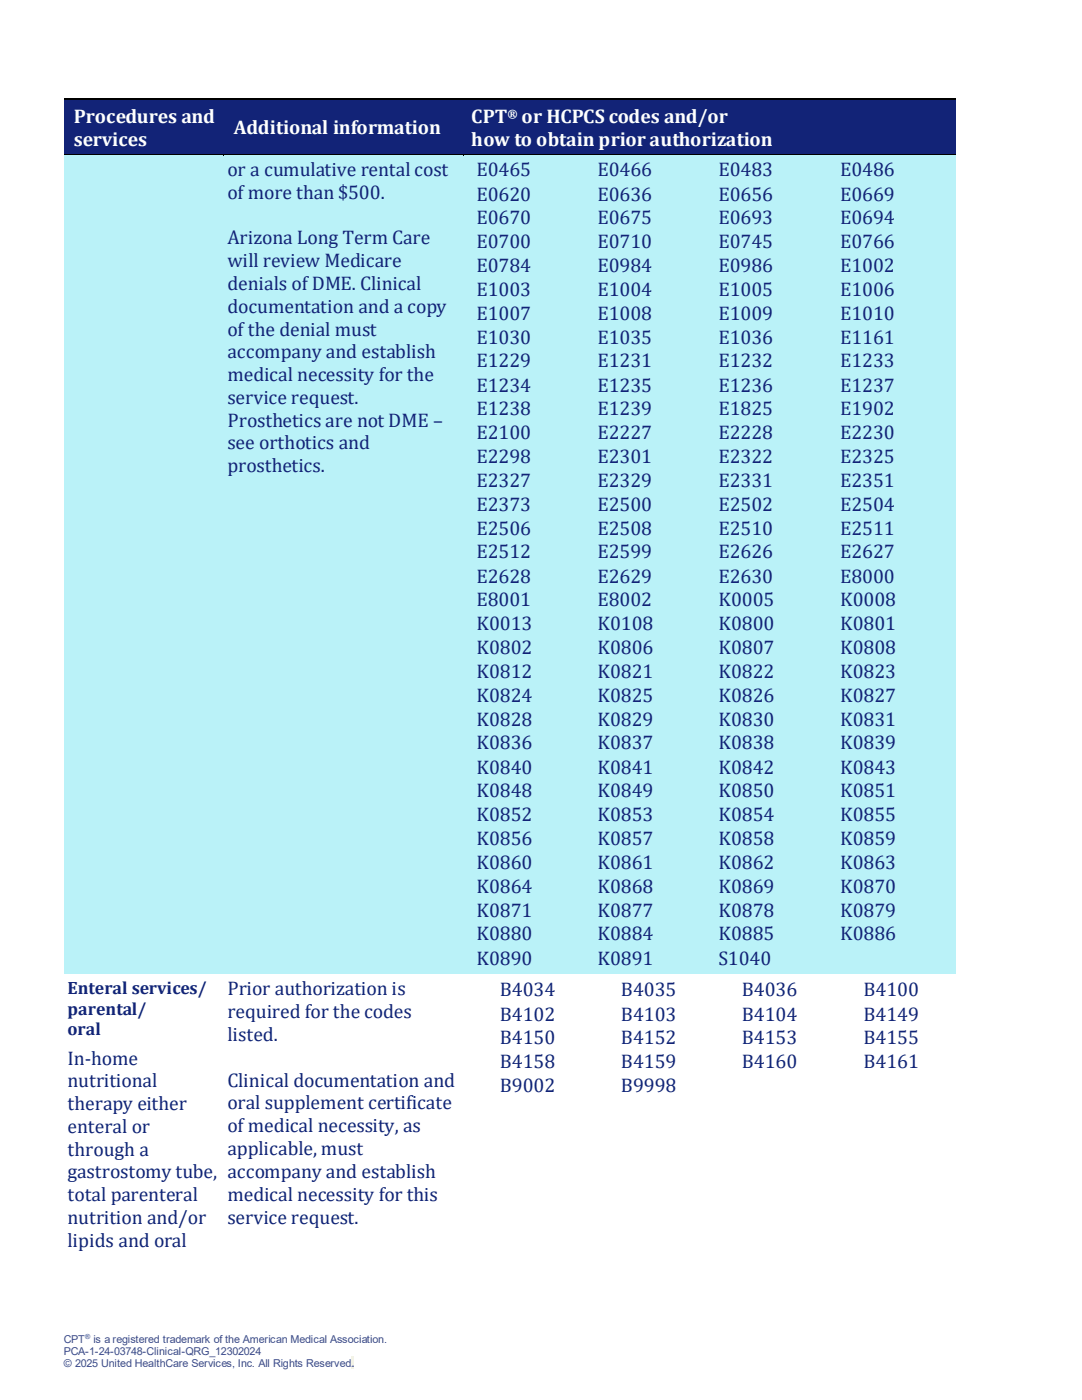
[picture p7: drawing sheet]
<svg xmlns="http://www.w3.org/2000/svg" width="216mm" height="279mm" viewBox="0 0 216 279" stroke-linecap="round" stroke-linejoin="round" font-family="sans-serif">
<defs><g id="words">
<g font-size="3.9" fill="#fff">
<text x="14.7" y="24.5">Procedures and</text>
<text x="14.7" y="29.1">services</text>
<text x="46.6" y="26.8">Additional information</text>
<text x="94" y="24.5">CPT</text>
<text x="94" y="29.1">how to obtain prior authorization</text>
<text x="104.1" y="24.5">or HCPCS codes and/or</text>
</g>
<g font-size="3.9" fill="#122377">
<text x="45.4" y="35.1">or a cumulative rental cost</text>
<text x="95.1" y="35.2">E0465</text>
<text x="119.2" y="35.2">E0466</text>
<text x="143.3" y="35.2">E0483</text>
<text x="167.6" y="35.2">E0486</text>
<text x="45.4" y="39.6">of more than $500.</text>
<text x="95.1" y="40">E0620</text>
<text x="119.2" y="40">E0636</text>
<text x="143.3" y="40">E0656</text>
<text x="167.6" y="40">E0669</text>
<text x="95.1" y="44.7">E0670</text>
<text x="119.2" y="44.7">E0675</text>
<text x="143.3" y="44.7">E0693</text>
<text x="167.6" y="44.7">E0694</text>
<text x="45.4" y="48.8">Arizona Long Term Care</text>
<text x="45.4" y="53.4">will review Medicare</text>
<text x="95.1" y="49.6">E0700</text>
<text x="119.2" y="49.6">E0710</text>
<text x="143.3" y="49.6">E0745</text>
<text x="167.6" y="49.6">E0766</text>
<text x="45.4" y="57.9">denials of DME. Clinical</text>
<text x="95.1" y="54.3">E0784</text>
<text x="95.1" y="59.1">E1003</text>
<text x="119.2" y="54.3">E0984</text>
<text x="119.2" y="59.1">E1004</text>
<text x="143.3" y="54.3">E0986</text>
<text x="143.3" y="59.1">E1005</text>
<text x="167.6" y="54.3">E1002</text>
<text x="167.6" y="59.1">E1006</text>
<text x="45.4" y="62.4">documentation and a copy</text>
<text x="95.1" y="63.8">E1007</text>
<text x="119.2" y="63.8">E1008</text>
<text x="143.3" y="63.8">E1009</text>
<text x="167.6" y="63.8">E1010</text>
<text x="45.4" y="67">of the denial must</text>
<text x="45.4" y="71.5">accompany and establish</text>
<text x="95.1" y="68.6">E1030</text>
<text x="119.2" y="68.6">E1035</text>
<text x="143.3" y="68.6">E1036</text>
<text x="167.6" y="68.6">E1161</text>
<text x="45.4" y="76.1">medical necessity for the</text>
<text x="95.1" y="73.3">E1229</text>
<text x="119.2" y="73.3">E1231</text>
<text x="143.3" y="73.3">E1232</text>
<text x="167.6" y="73.3">E1233</text>
<text x="45.4" y="80.7">service request.</text>
<text x="95.1" y="78.1">E1234</text>
<text x="95.1" y="82.8">E1238</text>
<text x="119.2" y="78.1">E1235</text>
<text x="119.2" y="82.8">E1239</text>
<text x="143.3" y="78.1">E1236</text>
<text x="143.3" y="82.8">E1825</text>
<text x="167.6" y="78.1">E1237</text>
<text x="167.6" y="82.8">E1902</text>
<text x="45.4" y="85.1">Prosthetics are not DME –</text>
<text x="45.4" y="89.7">see orthotics and</text>
<text x="95.1" y="87.7">E2100</text>
<text x="119.2" y="87.7">E2227</text>
<text x="143.3" y="87.7">E2228</text>
<text x="167.6" y="87.7">E2230</text>
<text x="45.4" y="94.3">prosthetics.</text>
<text x="95.1" y="92.5">E2298</text>
<text x="119.2" y="92.4">E2301</text>
<text x="143.3" y="92.4">E2322</text>
<text x="167.6" y="92.4">E2325</text>
<text x="95.1" y="97.2">E2327</text>
<text x="95.1" y="101.9">E2373</text>
<text x="119.2" y="97.2">E2329</text>
<text x="119.2" y="101.9">E2500</text>
<text x="143.3" y="97.2">E2331</text>
<text x="143.3" y="101.9">E2502</text>
<text x="167.6" y="97.2">E2351</text>
<text x="167.6" y="101.9">E2504</text>
<text x="95.1" y="106.7">E2506</text>
<text x="119.2" y="106.7">E2508</text>
<text x="143.3" y="106.7">E2510</text>
<text x="167.6" y="106.7">E2511</text>
<text x="95.1" y="111.4">E2512</text>
<text x="119.2" y="111.4">E2599</text>
<text x="143.3" y="111.4">E2626</text>
<text x="167.6" y="111.4">E2627</text>
<text x="95.1" y="116.3">E2628</text>
<text x="119.2" y="116.3">E2629</text>
<text x="143.3" y="116.3">E2630</text>
<text x="167.6" y="116.3">E8000</text>
<text x="95.1" y="121">E8001</text>
<text x="95.1" y="125.8">K0013</text>
<text x="119.2" y="121">E8002</text>
<text x="119.2" y="125.8">K0108</text>
<text x="143.3" y="121">K0005</text>
<text x="143.3" y="125.8">K0800</text>
<text x="167.6" y="121">K0008</text>
<text x="167.6" y="125.8">K0801</text>
<text x="95.1" y="130.5">K0802</text>
<text x="119.2" y="130.5">K0806</text>
<text x="143.3" y="130.5">K0807</text>
<text x="167.6" y="130.5">K0808</text>
<text x="95.1" y="135.3">K0812</text>
<text x="119.2" y="135.3">K0821</text>
<text x="143.3" y="135.3">K0822</text>
<text x="167.6" y="135.3">K0823</text>
<text x="95.1" y="140">K0824</text>
<text x="119.2" y="140">K0825</text>
<text x="143.3" y="140">K0826</text>
<text x="167.6" y="140">K0827</text>
<text x="95.1" y="144.8">K0828</text>
<text x="95.1" y="149.5">K0836</text>
<text x="119.2" y="144.8">K0829</text>
<text x="119.2" y="149.5">K0837</text>
<text x="143.3" y="144.8">K0830</text>
<text x="143.3" y="149.5">K0838</text>
<text x="167.6" y="144.8">K0831</text>
<text x="167.6" y="149.5">K0839</text>
<text x="95.1" y="154.4">K0840</text>
<text x="119.2" y="154.4">K0841</text>
<text x="143.3" y="154.4">K0842</text>
<text x="167.6" y="154.4">K0843</text>
<text x="95.1" y="159.1">K0848</text>
<text x="119.2" y="159.1">K0849</text>
<text x="143.3" y="159.1">K0850</text>
<text x="167.6" y="159.1">K0851</text>
<text x="95.1" y="163.9">K0852</text>
<text x="119.2" y="163.9">K0853</text>
<text x="143.3" y="163.9">K0854</text>
<text x="167.6" y="163.9">K0855</text>
<text x="95.1" y="168.6">K0856</text>
<text x="95.1" y="173.4">K0860</text>
<text x="119.2" y="168.6">K0857</text>
<text x="119.2" y="173.4">K0861</text>
<text x="143.3" y="168.6">K0858</text>
<text x="143.3" y="173.4">K0862</text>
<text x="167.6" y="168.6">K0859</text>
<text x="167.6" y="173.4">K0863</text>
<text x="95.1" y="178.1">K0864</text>
<text x="119.2" y="178.1">K0868</text>
<text x="143.3" y="178.1">K0869</text>
<text x="167.6" y="178.1">K0870</text>
<text x="95.1" y="183">K0871</text>
<text x="119.2" y="183">K0877</text>
<text x="143.3" y="183">K0878</text>
<text x="167.6" y="183">K0879</text>
<text x="95.1" y="187.7">K0880</text>
<text x="119.2" y="187.7">K0884</text>
<text x="143.3" y="187.7">K0885</text>
<text x="167.6" y="187.7">K0886</text>
<text x="95.1" y="192.5">K0890</text>
<text x="119.2" y="192.5">K0891</text>
<text x="143.3" y="192.5">S1040</text>
<text x="45.4" y="198.6">Prior authorization is</text>
<text x="45.4" y="203.2">required for the codes</text>
<text x="99.8" y="198.8">B4034</text>
<text x="99.8" y="203.7">B4102</text>
<text x="123.9" y="198.8">B4035</text>
<text x="123.9" y="203.7">B4103</text>
<text x="148" y="198.8">B4036</text>
<text x="148" y="203.7">B4104</text>
<text x="172.3" y="198.8">B4100</text>
<text x="172.3" y="203.7">B4149</text>
<text x="45.4" y="207.7">listed.</text>
<text x="99.8" y="208.4">B4150</text>
<text x="123.9" y="208.4">B4152</text>
<text x="148" y="208.4">B4153</text>
<text x="172.3" y="208.4">B4155</text>
<text x="13.5" y="212.4">In-home</text>
<text x="99.8" y="213.2">B4158</text>
<text x="123.9" y="213.2">B4159</text>
<text x="148" y="213.2">B4160</text>
<text x="172.3" y="213.2">B4161</text>
<text x="13.5" y="217">nutritional</text>
<text x="13.5" y="221.6">therapy either</text>
<text x="45.4" y="216.9">Clinical documentation and</text>
<text x="45.4" y="221.3">oral supplement certificate</text>
<text x="99.8" y="217.9">B9002</text>
<text x="123.9" y="217.9">B9998</text>
<text x="13.5" y="226.2">enteral or</text>
<text x="45.4" y="225.9">ofmedical necessity, as</text>
<text x="13.5" y="230.6">through a</text>
<text x="45.4" y="230.5">applicable, must</text>
<text x="13.5" y="235.2">gastrostomy tube, accompany and establish</text>
<text x="13.5" y="239.8">total parenteral</text>
<text x="45.4" y="239.6">medical necessity for this</text>
<text x="13.5" y="244.3">nutrition and/or</text>
<text x="45.4" y="244.2">service request.</text>
<text x="13.5" y="248.9">lipids and oral</text>
</g>
<g font-size="3.6" fill="#122377">
<text x="13.5" y="198.3">Enteral services/</text>
<text x="13.5" y="202.5">parental/</text>
<text x="13.5" y="206.6">oral</text>
</g>
<text font-size="2.4" fill="#fff" x="101.3" y="23.6">®</text>
<g font-size="2.2" fill="#44546a">
<text x="12.7" y="268">CPT</text>
<text x="18.7" y="268">is a registered trademark of the American Medical Association.</text>
<text x="12.7" y="270.4">PCA-1-24-03748-Clinical-QRG_12302024</text>
<text x="12.7" y="272.8">© 2025 United HealthCare Services, Inc. All Rights Reserved</text>
<text x="70.1" y="272.8">.</text>
</g>
<text font-size="1.4" fill="#44546a" x="17" y="267.2">®</text>
</g></defs>
<path d="M70.1 270.8h.6v2.4h-.6z" fill-rule="evenodd" fill="#ff0"/>
<g fill="#122377">
<path d="M12.7 20.1h31.9v10.7h-31.9z" fill-rule="evenodd"/>
<path d="M13.5 20.8h30.3v4.6h-30.3z" fill-rule="evenodd"/>
<path d="M13.5 25.4h30.3v4.6h-30.3z" fill-rule="evenodd"/>
<path d="M44.6 20.1h47.8v10.7h-47.8z" fill-rule="evenodd"/>
<path d="M45.4 23.1h46.2v4.6h-46.2z" fill-rule="evenodd"/>
<path d="M92.4 20.1h98.2v10.7h-98.2z" fill-rule="evenodd"/>
<path d="M93.2 20.8h96.6v4.6h-96.6z" fill-rule="evenodd"/>
<path d="M93.2 25.4h96.6v4.6h-96.6z" fill-rule="evenodd"/>
</g>
<path d="M12.7 19.8h31.9" fill="none" stroke="#000" stroke-width=".25"/>
<g fill="#122377">
<path d="M12.7 19.9h31.9v.9h-31.9z" fill-rule="evenodd"/>
<path d="M44.6 19.9h.3v.9h-.3z" fill-rule="evenodd"/>
</g>
<path d="M44.6 19.7h.3v.2h-.3z" fill-rule="evenodd" fill="#000"/>
<path d="M44.9 19.8h47.5" fill="none" stroke="#000" stroke-width=".25"/>
<g fill="#122377">
<path d="M44.9 19.9h47.5v.9h-47.5z" fill-rule="evenodd"/>
<path d="M92.4 19.9h.2v.9h-.2z" fill-rule="evenodd"/>
</g>
<path d="M92.4 19.7h.2v.2h-.2z" fill-rule="evenodd" fill="#000"/>
<path d="M92.6 19.8h98" fill="none" stroke="#000" stroke-width=".25"/>
<g fill="#122377">
<path d="M92.6 19.9h98v.9h-98z" fill-rule="evenodd"/>
<path d="M12.7 29.9h31.9v.7h-31.9z" fill-rule="evenodd"/>
<path d="M44.6 29.9h47.8v.7h-47.8z" fill-rule="evenodd"/>
<path d="M92.4 29.9h98.2v.7h-98.2z" fill-rule="evenodd"/>
</g>
<g fill="#baf2f8">
<path d="M12.7 30.7h31.9v163.6h-31.9z" fill-rule="evenodd"/>
<path d="M13.5 31.5h30.3v4.5h-30.3z" fill-rule="evenodd"/>
<path d="M13.5 36h30.3v4.5h-30.3z" fill-rule="evenodd"/>
<path d="M13.5 40.5h30.3v4.6h-30.3z" fill-rule="evenodd"/>
<path d="M13.5 45.1h30.3v4.6h-30.3z" fill-rule="evenodd"/>
<path d="M13.5 49.7h30.3v4.6h-30.3z" fill-rule="evenodd"/>
<path d="M13.5 54.3h30.3v4.5h-30.3z" fill-rule="evenodd"/>
<path d="M44.6 30.7h47.8v163.6h-47.8z" fill-rule="evenodd"/>
<path d="M45.4 31.5h46.2v4.5h-46.2z" fill-rule="evenodd"/>
<path d="M45.4 36h46.2v4.5h-46.2z" fill-rule="evenodd"/>
<path d="M45.4 40.5h46.2v4.6h-46.2z" fill-rule="evenodd"/>
<path d="M45.4 45.1h46.2v4.6h-46.2z" fill-rule="evenodd"/>
<path d="M45.4 49.7h46.2v4.6h-46.2z" fill-rule="evenodd"/>
<path d="M45.4 54.3h46.2v4.5h-46.2z" fill-rule="evenodd"/>
<path d="M45.4 58.8h46.2v4.5h-46.2z" fill-rule="evenodd"/>
<path d="M45.4 63.3h46.2v4.6h-46.2z" fill-rule="evenodd"/>
<path d="M45.4 67.9h46.2v4.5h-46.2z" fill-rule="evenodd"/>
<path d="M45.4 72.4h46.2v4.6h-46.2z" fill-rule="evenodd"/>
<path d="M45.4 77h46.2v4.6h-46.2z" fill-rule="evenodd"/>
<path d="M45.4 81.6h46.2v4.4h-46.2z" fill-rule="evenodd"/>
<path d="M45.4 86h46.2v4.6h-46.2z" fill-rule="evenodd"/>
<path d="M45.4 90.6h46.2v4.6h-46.2z" fill-rule="evenodd"/>
<path d="M92.4 30.7h98.2v163.6h-98.2z" fill-rule="evenodd"/>
<path d="M93.2 31.5h24.1v4.7h-24.1z" fill-rule="evenodd"/>
<path d="M95.1 31.5h20.3v4.6h-20.3z" fill-rule="evenodd"/>
<path d="M117.3 31.5h24.1v4.7h-24.1z" fill-rule="evenodd"/>
<path d="M119.2 31.5h20.3v4.6h-20.3z" fill-rule="evenodd"/>
<path d="M141.4 31.5h24.3v4.7h-24.3z" fill-rule="evenodd"/>
<path d="M143.3 31.5h20.5v4.6h-20.5z" fill-rule="evenodd"/>
<path d="M165.7 31.5h24.1v4.7h-24.1z" fill-rule="evenodd"/>
<path d="M167.6 31.5h20.3v4.6h-20.3z" fill-rule="evenodd"/>
<path d="M93.2 36.2h24.1v4.8h-24.1z" fill-rule="evenodd"/>
<path d="M95.1 36.3h20.3v4.6h-20.3z" fill-rule="evenodd"/>
<path d="M117.3 36.2h24.1v4.8h-24.1z" fill-rule="evenodd"/>
<path d="M119.2 36.3h20.3v4.6h-20.3z" fill-rule="evenodd"/>
<path d="M141.4 36.2h24.3v4.8h-24.3z" fill-rule="evenodd"/>
<path d="M143.3 36.3h20.5v4.6h-20.5z" fill-rule="evenodd"/>
<path d="M165.7 36.2h24.1v4.8h-24.1z" fill-rule="evenodd"/>
<path d="M167.6 36.3h20.3v4.6h-20.3z" fill-rule="evenodd"/>
<path d="M93.2 41h24.1v4.7h-24.1z" fill-rule="evenodd"/>
<path d="M95.1 41h20.3v4.6h-20.3z" fill-rule="evenodd"/>
<path d="M117.3 41h24.1v4.7h-24.1z" fill-rule="evenodd"/>
<path d="M119.2 41h20.3v4.6h-20.3z" fill-rule="evenodd"/>
<path d="M141.4 41h24.3v4.7h-24.3z" fill-rule="evenodd"/>
<path d="M143.3 41h20.5v4.6h-20.5z" fill-rule="evenodd"/>
<path d="M165.7 41h24.1v4.7h-24.1z" fill-rule="evenodd"/>
<path d="M167.6 41h20.3v4.6h-20.3z" fill-rule="evenodd"/>
<path d="M93.2 45.7h24.1v4.9h-24.1z" fill-rule="evenodd"/>
<path d="M95.1 45.9h20.3v4.5h-20.3z" fill-rule="evenodd"/>
<path d="M117.3 45.7h24.1v4.9h-24.1z" fill-rule="evenodd"/>
<path d="M119.2 45.9h20.3v4.5h-20.3z" fill-rule="evenodd"/>
<path d="M141.4 45.7h24.3v4.9h-24.3z" fill-rule="evenodd"/>
<path d="M143.3 45.9h20.5v4.5h-20.5z" fill-rule="evenodd"/>
<path d="M165.7 45.7h24.1v4.9h-24.1z" fill-rule="evenodd"/>
<path d="M167.6 45.9h20.3v4.5h-20.3z" fill-rule="evenodd"/>
<path d="M93.2 50.6h24.1v4.7h-24.1z" fill-rule="evenodd"/>
<path d="M95.1 50.6h20.3v4.5h-20.3z" fill-rule="evenodd"/>
<path d="M117.3 50.6h24.1v4.7h-24.1z" fill-rule="evenodd"/>
<path d="M119.2 50.6h20.3v4.5h-20.3z" fill-rule="evenodd"/>
<path d="M141.4 50.6h24.3v4.7h-24.3z" fill-rule="evenodd"/>
<path d="M143.3 50.6h20.5v4.5h-20.5z" fill-rule="evenodd"/>
<path d="M165.7 50.6h24.1v4.7h-24.1z" fill-rule="evenodd"/>
<path d="M167.6 50.6h20.3v4.5h-20.3z" fill-rule="evenodd"/>
<path d="M93.2 55.3h24.1v4.8h-24.1z" fill-rule="evenodd"/>
<path d="M95.1 55.4h20.3v4.6h-20.3z" fill-rule="evenodd"/>
<path d="M117.3 55.3h24.1v4.8h-24.1z" fill-rule="evenodd"/>
<path d="M119.2 55.4h20.3v4.6h-20.3z" fill-rule="evenodd"/>
<path d="M141.4 55.3h24.3v4.8h-24.3z" fill-rule="evenodd"/>
<path d="M143.3 55.4h20.5v4.6h-20.5z" fill-rule="evenodd"/>
<path d="M165.7 55.3h24.1v4.8h-24.1z" fill-rule="evenodd"/>
<path d="M167.6 55.4h20.3v4.6h-20.3z" fill-rule="evenodd"/>
<path d="M93.2 60.1h24.1v4.7h-24.1z" fill-rule="evenodd"/>
<path d="M95.1 60.1h20.3v4.6h-20.3z" fill-rule="evenodd"/>
<path d="M117.3 60.1h24.1v4.7h-24.1z" fill-rule="evenodd"/>
<path d="M119.2 60.1h20.3v4.6h-20.3z" fill-rule="evenodd"/>
<path d="M141.4 60.1h24.3v4.7h-24.3z" fill-rule="evenodd"/>
<path d="M143.3 60.1h20.5v4.6h-20.5z" fill-rule="evenodd"/>
<path d="M165.7 60.1h24.1v4.7h-24.1z" fill-rule="evenodd"/>
<path d="M167.6 60.1h20.3v4.6h-20.3z" fill-rule="evenodd"/>
<path d="M93.2 64.8h24.1v4.8h-24.1z" fill-rule="evenodd"/>
<path d="M95.1 64.9h20.3v4.6h-20.3z" fill-rule="evenodd"/>
<path d="M117.3 64.8h24.1v4.8h-24.1z" fill-rule="evenodd"/>
<path d="M119.2 64.9h20.3v4.6h-20.3z" fill-rule="evenodd"/>
<path d="M141.4 64.8h24.3v4.8h-24.3z" fill-rule="evenodd"/>
<path d="M143.3 64.9h20.5v4.6h-20.5z" fill-rule="evenodd"/>
<path d="M165.7 64.8h24.1v4.8h-24.1z" fill-rule="evenodd"/>
<path d="M167.6 64.9h20.3v4.6h-20.3z" fill-rule="evenodd"/>
<path d="M93.2 69.6h24.1v4.7h-24.1z" fill-rule="evenodd"/>
<path d="M95.1 69.6h20.3v4.6h-20.3z" fill-rule="evenodd"/>
<path d="M117.3 69.6h24.1v4.7h-24.1z" fill-rule="evenodd"/>
<path d="M119.2 69.6h20.3v4.6h-20.3z" fill-rule="evenodd"/>
<path d="M141.4 69.6h24.3v4.7h-24.3z" fill-rule="evenodd"/>
<path d="M143.3 69.6h20.5v4.6h-20.5z" fill-rule="evenodd"/>
<path d="M165.7 69.6h24.1v4.7h-24.1z" fill-rule="evenodd"/>
<path d="M167.6 69.6h20.3v4.6h-20.3z" fill-rule="evenodd"/>
<path d="M93.2 74.3h24.1v4.9h-24.1z" fill-rule="evenodd"/>
<path d="M95.1 74.5h20.3v4.5h-20.3z" fill-rule="evenodd"/>
<path d="M117.3 74.3h24.1v4.9h-24.1z" fill-rule="evenodd"/>
<path d="M119.2 74.5h20.3v4.5h-20.3z" fill-rule="evenodd"/>
<path d="M141.4 74.3h24.3v4.9h-24.3z" fill-rule="evenodd"/>
<path d="M143.3 74.5h20.5v4.5h-20.5z" fill-rule="evenodd"/>
<path d="M165.7 74.3h24.1v4.9h-24.1z" fill-rule="evenodd"/>
<path d="M167.6 74.5h20.3v4.5h-20.3z" fill-rule="evenodd"/>
<path d="M93.2 79.2h24.1v4.7h-24.1z" fill-rule="evenodd"/>
<path d="M95.1 79.2h20.3v4.5h-20.3z" fill-rule="evenodd"/>
<path d="M117.3 79.2h24.1v4.7h-24.1z" fill-rule="evenodd"/>
<path d="M119.2 79.2h20.3v4.5h-20.3z" fill-rule="evenodd"/>
<path d="M141.4 79.2h24.3v4.7h-24.3z" fill-rule="evenodd"/>
<path d="M143.3 79.2h20.5v4.5h-20.5z" fill-rule="evenodd"/>
<path d="M165.7 79.2h24.1v4.7h-24.1z" fill-rule="evenodd"/>
<path d="M167.6 79.2h20.3v4.5h-20.3z" fill-rule="evenodd"/>
<path d="M93.2 83.9h24.1v4.8h-24.1z" fill-rule="evenodd"/>
<path d="M95.1 84h20.3v4.6h-20.3z" fill-rule="evenodd"/>
<path d="M117.3 83.9h24.1v4.8h-24.1z" fill-rule="evenodd"/>
<path d="M119.2 84h20.3v4.6h-20.3z" fill-rule="evenodd"/>
<path d="M141.4 83.9h24.3v4.8h-24.3z" fill-rule="evenodd"/>
<path d="M143.3 84h20.5v4.6h-20.5z" fill-rule="evenodd"/>
<path d="M165.7 83.9h24.1v4.8h-24.1z" fill-rule="evenodd"/>
<path d="M167.6 84h20.3v4.6h-20.3z" fill-rule="evenodd"/>
<path d="M93.2 88.7h24.1v4.7h-24.1z" fill-rule="evenodd"/>
<path d="M95.1 88.8h20.3v4.6h-20.3z" fill-rule="evenodd"/>
<path d="M117.3 88.7h24.1v4.7h-24.1z" fill-rule="evenodd"/>
<path d="M119.2 88.7h20.3v4.6h-20.3z" fill-rule="evenodd"/>
<path d="M141.4 88.7h24.3v4.7h-24.3z" fill-rule="evenodd"/>
<path d="M143.3 88.7h20.5v4.6h-20.5z" fill-rule="evenodd"/>
<path d="M165.7 88.7h24.1v4.7h-24.1z" fill-rule="evenodd"/>
<path d="M167.6 88.7h20.3v4.6h-20.3z" fill-rule="evenodd"/>
<path d="M93.2 93.4h24.1v4.8h-24.1z" fill-rule="evenodd"/>
<path d="M95.1 93.5h20.3v4.6h-20.3z" fill-rule="evenodd"/>
<path d="M117.3 93.4h24.1v4.8h-24.1z" fill-rule="evenodd"/>
<path d="M119.2 93.5h20.3v4.6h-20.3z" fill-rule="evenodd"/>
<path d="M141.4 93.4h24.3v4.8h-24.3z" fill-rule="evenodd"/>
<path d="M143.3 93.5h20.5v4.6h-20.5z" fill-rule="evenodd"/>
<path d="M165.7 93.4h24.1v4.8h-24.1z" fill-rule="evenodd"/>
<path d="M167.6 93.5h20.3v4.6h-20.3z" fill-rule="evenodd"/>
<path d="M93.2 98.2h24.1v4.7h-24.1z" fill-rule="evenodd"/>
<path d="M95.1 98.2h20.3v4.6h-20.3z" fill-rule="evenodd"/>
<path d="M117.3 98.2h24.1v4.7h-24.1z" fill-rule="evenodd"/>
<path d="M119.2 98.2h20.3v4.6h-20.3z" fill-rule="evenodd"/>
<path d="M141.4 98.2h24.3v4.7h-24.3z" fill-rule="evenodd"/>
<path d="M143.3 98.2h20.5v4.6h-20.5z" fill-rule="evenodd"/>
<path d="M165.7 98.2h24.1v4.7h-24.1z" fill-rule="evenodd"/>
<path d="M167.6 98.2h20.3v4.6h-20.3z" fill-rule="evenodd"/>
<path d="M93.2 102.9h24.1v4.8h-24.1z" fill-rule="evenodd"/>
<path d="M95.1 103h20.3v4.6h-20.3z" fill-rule="evenodd"/>
<path d="M117.3 102.9h24.1v4.8h-24.1z" fill-rule="evenodd"/>
<path d="M119.2 103h20.3v4.6h-20.3z" fill-rule="evenodd"/>
<path d="M141.4 102.9h24.3v4.8h-24.3z" fill-rule="evenodd"/>
<path d="M143.3 103h20.5v4.6h-20.5z" fill-rule="evenodd"/>
<path d="M165.7 102.9h24.1v4.8h-24.1z" fill-rule="evenodd"/>
<path d="M167.6 103h20.3v4.6h-20.3z" fill-rule="evenodd"/>
<path d="M93.2 107.7h24.1v4.7h-24.1z" fill-rule="evenodd"/>
<path d="M95.1 107.7h20.3v4.6h-20.3z" fill-rule="evenodd"/>
<path d="M117.3 107.7h24.1v4.7h-24.1z" fill-rule="evenodd"/>
<path d="M119.2 107.7h20.3v4.6h-20.3z" fill-rule="evenodd"/>
<path d="M141.4 107.7h24.3v4.7h-24.3z" fill-rule="evenodd"/>
<path d="M143.3 107.7h20.5v4.6h-20.5z" fill-rule="evenodd"/>
<path d="M165.7 107.7h24.1v4.7h-24.1z" fill-rule="evenodd"/>
<path d="M167.6 107.7h20.3v4.6h-20.3z" fill-rule="evenodd"/>
<path d="M93.2 112.4h24.1v4.9h-24.1z" fill-rule="evenodd"/>
<path d="M95.1 112.6h20.3v4.5h-20.3z" fill-rule="evenodd"/>
<path d="M117.3 112.4h24.1v4.9h-24.1z" fill-rule="evenodd"/>
<path d="M119.2 112.6h20.3v4.5h-20.3z" fill-rule="evenodd"/>
<path d="M141.4 112.4h24.3v4.9h-24.3z" fill-rule="evenodd"/>
<path d="M143.3 112.6h20.5v4.5h-20.5z" fill-rule="evenodd"/>
<path d="M165.7 112.4h24.1v4.9h-24.1z" fill-rule="evenodd"/>
<path d="M167.6 112.6h20.3v4.5h-20.3z" fill-rule="evenodd"/>
<path d="M93.2 117.3h24.1v4.7h-24.1z" fill-rule="evenodd"/>
<path d="M95.1 117.3h20.3v4.6h-20.3z" fill-rule="evenodd"/>
<path d="M117.3 117.3h24.1v4.7h-24.1z" fill-rule="evenodd"/>
<path d="M119.2 117.3h20.3v4.6h-20.3z" fill-rule="evenodd"/>
<path d="M141.4 117.3h24.3v4.7h-24.3z" fill-rule="evenodd"/>
<path d="M143.3 117.3h20.5v4.6h-20.5z" fill-rule="evenodd"/>
<path d="M165.7 117.3h24.1v4.7h-24.1z" fill-rule="evenodd"/>
<path d="M167.6 117.3h20.3v4.6h-20.3z" fill-rule="evenodd"/>
<path d="M93.2 122h24.1v4.8h-24.1z" fill-rule="evenodd"/>
<path d="M95.1 122.1h20.3v4.6h-20.3z" fill-rule="evenodd"/>
<path d="M117.3 122h24.1v4.8h-24.1z" fill-rule="evenodd"/>
<path d="M119.2 122.1h20.3v4.6h-20.3z" fill-rule="evenodd"/>
<path d="M141.4 122h24.3v4.8h-24.3z" fill-rule="evenodd"/>
<path d="M143.3 122.1h20.5v4.6h-20.5z" fill-rule="evenodd"/>
<path d="M165.7 122h24.1v4.8h-24.1z" fill-rule="evenodd"/>
<path d="M167.6 122.1h20.3v4.6h-20.3z" fill-rule="evenodd"/>
<path d="M93.2 126.8h24.1v4.7h-24.1z" fill-rule="evenodd"/>
<path d="M95.1 126.8h20.3v4.6h-20.3z" fill-rule="evenodd"/>
<path d="M117.3 126.8h24.1v4.7h-24.1z" fill-rule="evenodd"/>
<path d="M119.2 126.8h20.3v4.6h-20.3z" fill-rule="evenodd"/>
<path d="M141.4 126.8h24.3v4.7h-24.3z" fill-rule="evenodd"/>
<path d="M143.3 126.8h20.5v4.6h-20.5z" fill-rule="evenodd"/>
<path d="M165.7 126.8h24.1v4.7h-24.1z" fill-rule="evenodd"/>
<path d="M167.6 126.8h20.3v4.6h-20.3z" fill-rule="evenodd"/>
<path d="M93.2 131.5h24.1v4.8h-24.1z" fill-rule="evenodd"/>
<path d="M95.1 131.6h20.3v4.6h-20.3z" fill-rule="evenodd"/>
<path d="M117.3 131.5h24.1v4.8h-24.1z" fill-rule="evenodd"/>
<path d="M119.2 131.6h20.3v4.6h-20.3z" fill-rule="evenodd"/>
<path d="M141.4 131.5h24.3v4.8h-24.3z" fill-rule="evenodd"/>
<path d="M143.3 131.6h20.5v4.6h-20.5z" fill-rule="evenodd"/>
<path d="M165.7 131.5h24.1v4.8h-24.1z" fill-rule="evenodd"/>
<path d="M167.6 131.6h20.3v4.6h-20.3z" fill-rule="evenodd"/>
<path d="M93.2 136.3h24.1v4.7h-24.1z" fill-rule="evenodd"/>
<path d="M95.1 136.3h20.3v4.6h-20.3z" fill-rule="evenodd"/>
<path d="M117.3 136.3h24.1v4.7h-24.1z" fill-rule="evenodd"/>
<path d="M119.2 136.3h20.3v4.6h-20.3z" fill-rule="evenodd"/>
<path d="M141.4 136.3h24.3v4.7h-24.3z" fill-rule="evenodd"/>
<path d="M143.3 136.3h20.5v4.6h-20.5z" fill-rule="evenodd"/>
<path d="M165.7 136.3h24.1v4.7h-24.1z" fill-rule="evenodd"/>
<path d="M167.6 136.3h20.3v4.6h-20.3z" fill-rule="evenodd"/>
<path d="M93.2 141h24.1v4.9h-24.1z" fill-rule="evenodd"/>
<path d="M95.1 141.2h20.3v4.5h-20.3z" fill-rule="evenodd"/>
<path d="M117.3 141h24.1v4.9h-24.1z" fill-rule="evenodd"/>
<path d="M119.2 141.2h20.3v4.5h-20.3z" fill-rule="evenodd"/>
<path d="M141.4 141h24.3v4.9h-24.3z" fill-rule="evenodd"/>
<path d="M143.3 141.2h20.5v4.5h-20.5z" fill-rule="evenodd"/>
<path d="M165.7 141h24.1v4.9h-24.1z" fill-rule="evenodd"/>
<path d="M167.6 141.2h20.3v4.5h-20.3z" fill-rule="evenodd"/>
<path d="M93.2 145.9h24.1v4.7h-24.1z" fill-rule="evenodd"/>
<path d="M95.1 145.9h20.3v4.5h-20.3z" fill-rule="evenodd"/>
<path d="M117.3 145.9h24.1v4.7h-24.1z" fill-rule="evenodd"/>
<path d="M119.2 145.9h20.3v4.5h-20.3z" fill-rule="evenodd"/>
<path d="M141.4 145.9h24.3v4.7h-24.3z" fill-rule="evenodd"/>
<path d="M143.3 145.9h20.5v4.5h-20.5z" fill-rule="evenodd"/>
<path d="M165.7 145.9h24.1v4.7h-24.1z" fill-rule="evenodd"/>
<path d="M167.6 145.9h20.3v4.5h-20.3z" fill-rule="evenodd"/>
<path d="M93.2 150.6h24.1v4.8h-24.1z" fill-rule="evenodd"/>
<path d="M95.1 150.7h20.3v4.6h-20.3z" fill-rule="evenodd"/>
<path d="M117.3 150.6h24.1v4.8h-24.1z" fill-rule="evenodd"/>
<path d="M119.2 150.7h20.3v4.6h-20.3z" fill-rule="evenodd"/>
<path d="M141.4 150.6h24.3v4.8h-24.3z" fill-rule="evenodd"/>
<path d="M143.3 150.7h20.5v4.6h-20.5z" fill-rule="evenodd"/>
<path d="M165.7 150.6h24.1v4.8h-24.1z" fill-rule="evenodd"/>
<path d="M167.6 150.7h20.3v4.6h-20.3z" fill-rule="evenodd"/>
<path d="M93.2 155.4h24.1v4.7h-24.1z" fill-rule="evenodd"/>
<path d="M95.1 155.4h20.3v4.6h-20.3z" fill-rule="evenodd"/>
<path d="M117.3 155.4h24.1v4.7h-24.1z" fill-rule="evenodd"/>
<path d="M119.2 155.4h20.3v4.6h-20.3z" fill-rule="evenodd"/>
<path d="M141.4 155.4h24.3v4.7h-24.3z" fill-rule="evenodd"/>
<path d="M143.3 155.4h20.5v4.6h-20.5z" fill-rule="evenodd"/>
<path d="M165.7 155.4h24.1v4.7h-24.1z" fill-rule="evenodd"/>
<path d="M167.6 155.4h20.3v4.6h-20.3z" fill-rule="evenodd"/>
<path d="M93.2 160.1h24.1v4.8h-24.1z" fill-rule="evenodd"/>
<path d="M95.1 160.2h20.3v4.6h-20.3z" fill-rule="evenodd"/>
<path d="M117.3 160.1h24.1v4.8h-24.1z" fill-rule="evenodd"/>
<path d="M119.2 160.2h20.3v4.6h-20.3z" fill-rule="evenodd"/>
<path d="M141.4 160.1h24.3v4.8h-24.3z" fill-rule="evenodd"/>
<path d="M143.3 160.2h20.5v4.6h-20.5z" fill-rule="evenodd"/>
<path d="M165.7 160.1h24.1v4.8h-24.1z" fill-rule="evenodd"/>
<path d="M167.6 160.2h20.3v4.6h-20.3z" fill-rule="evenodd"/>
<path d="M93.2 164.9h24.1v4.7h-24.1z" fill-rule="evenodd"/>
<path d="M95.1 164.9h20.3v4.6h-20.3z" fill-rule="evenodd"/>
<path d="M117.3 164.9h24.1v4.7h-24.1z" fill-rule="evenodd"/>
<path d="M119.2 164.9h20.3v4.6h-20.3z" fill-rule="evenodd"/>
<path d="M141.4 164.9h24.3v4.7h-24.3z" fill-rule="evenodd"/>
<path d="M143.3 164.9h20.5v4.6h-20.5z" fill-rule="evenodd"/>
<path d="M165.7 164.9h24.1v4.7h-24.1z" fill-rule="evenodd"/>
<path d="M167.6 164.9h20.3v4.6h-20.3z" fill-rule="evenodd"/>
<path d="M93.2 169.6h24.1v4.9h-24.1z" fill-rule="evenodd"/>
<path d="M95.1 169.7h20.3v4.6h-20.3z" fill-rule="evenodd"/>
<path d="M117.3 169.6h24.1v4.9h-24.1z" fill-rule="evenodd"/>
<path d="M119.2 169.7h20.3v4.6h-20.3z" fill-rule="evenodd"/>
<path d="M141.4 169.6h24.3v4.9h-24.3z" fill-rule="evenodd"/>
<path d="M143.3 169.7h20.5v4.6h-20.5z" fill-rule="evenodd"/>
<path d="M165.7 169.6h24.1v4.9h-24.1z" fill-rule="evenodd"/>
<path d="M167.6 169.7h20.3v4.6h-20.3z" fill-rule="evenodd"/>
<path d="M93.2 174.5h24.1v4.7h-24.1z" fill-rule="evenodd"/>
<path d="M95.1 174.5h20.3v4.5h-20.3z" fill-rule="evenodd"/>
<path d="M117.3 174.5h24.1v4.7h-24.1z" fill-rule="evenodd"/>
<path d="M119.2 174.5h20.3v4.5h-20.3z" fill-rule="evenodd"/>
<path d="M141.4 174.5h24.3v4.7h-24.3z" fill-rule="evenodd"/>
<path d="M143.3 174.5h20.5v4.5h-20.5z" fill-rule="evenodd"/>
<path d="M165.7 174.5h24.1v4.7h-24.1z" fill-rule="evenodd"/>
<path d="M167.6 174.5h20.3v4.5h-20.3z" fill-rule="evenodd"/>
<path d="M93.2 179.2h24.1v4.8h-24.1z" fill-rule="evenodd"/>
<path d="M95.1 179.3h20.3v4.6h-20.3z" fill-rule="evenodd"/>
<path d="M117.3 179.2h24.1v4.8h-24.1z" fill-rule="evenodd"/>
<path d="M119.2 179.3h20.3v4.6h-20.3z" fill-rule="evenodd"/>
<path d="M141.4 179.2h24.3v4.8h-24.3z" fill-rule="evenodd"/>
<path d="M143.3 179.3h20.5v4.6h-20.5z" fill-rule="evenodd"/>
<path d="M165.7 179.2h24.1v4.8h-24.1z" fill-rule="evenodd"/>
<path d="M167.6 179.3h20.3v4.6h-20.3z" fill-rule="evenodd"/>
<path d="M93.2 184h24.1v4.7h-24.1z" fill-rule="evenodd"/>
<path d="M95.1 184h20.3v4.6h-20.3z" fill-rule="evenodd"/>
<path d="M117.3 184h24.1v4.7h-24.1z" fill-rule="evenodd"/>
<path d="M119.2 184h20.3v4.6h-20.3z" fill-rule="evenodd"/>
<path d="M141.4 184h24.3v4.7h-24.3z" fill-rule="evenodd"/>
<path d="M143.3 184h20.5v4.6h-20.5z" fill-rule="evenodd"/>
<path d="M165.7 184h24.1v4.7h-24.1z" fill-rule="evenodd"/>
<path d="M167.6 184h20.3v4.6h-20.3z" fill-rule="evenodd"/>
<path d="M93.2 188.7h24.1v4.8h-24.1z" fill-rule="evenodd"/>
<path d="M95.1 188.8h20.3v4.6h-20.3z" fill-rule="evenodd"/>
<path d="M117.3 188.7h24.1v4.8h-24.1z" fill-rule="evenodd"/>
<path d="M119.2 188.8h20.3v4.6h-20.3z" fill-rule="evenodd"/>
<path d="M141.4 188.7h24.3v4.8h-24.3z" fill-rule="evenodd"/>
<path d="M143.3 188.8h20.5v4.6h-20.5z" fill-rule="evenodd"/>
<path d="M165.7 188.7h24.1v4.8h-24.1z" fill-rule="evenodd"/>
</g>
<path d="M12.7 30.9h31.9" fill="none" stroke="#000" stroke-width=".25"/>
<g fill="#baf2f8">
<path d="M12.7 31h31.9v.5h-31.9z" fill-rule="evenodd"/>
<path d="M44.6 31h.3v.5h-.3z" fill-rule="evenodd"/>
</g>
<path d="M44.6 30.8h.3v.2h-.3z" fill-rule="evenodd" fill="#000"/>
<path d="M44.9 30.9h47.5" fill="none" stroke="#000" stroke-width=".25"/>
<g fill="#baf2f8">
<path d="M44.9 31h47.5v.5h-47.5z" fill-rule="evenodd"/>
<path d="M92.4 31h.2v.5h-.2z" fill-rule="evenodd"/>
</g>
<path d="M92.4 30.8h.2v.2h-.2z" fill-rule="evenodd" fill="#000"/>
<path d="M92.6 30.9h98" fill="none" stroke="#000" stroke-width=".25"/>
<g fill="#baf2f8">
<path d="M92.6 31h98v.5h-98z" fill-rule="evenodd"/>
<path d="M12.7 193.5h31.9v.8h-31.9z" fill-rule="evenodd"/>
<path d="M44.6 193.5h47.8v.8h-47.8z" fill-rule="evenodd"/>
<path d="M92.4 193.5h98.2v.8h-98.2z" fill-rule="evenodd"/>
</g>
<use href="#words"/>
</svg>
